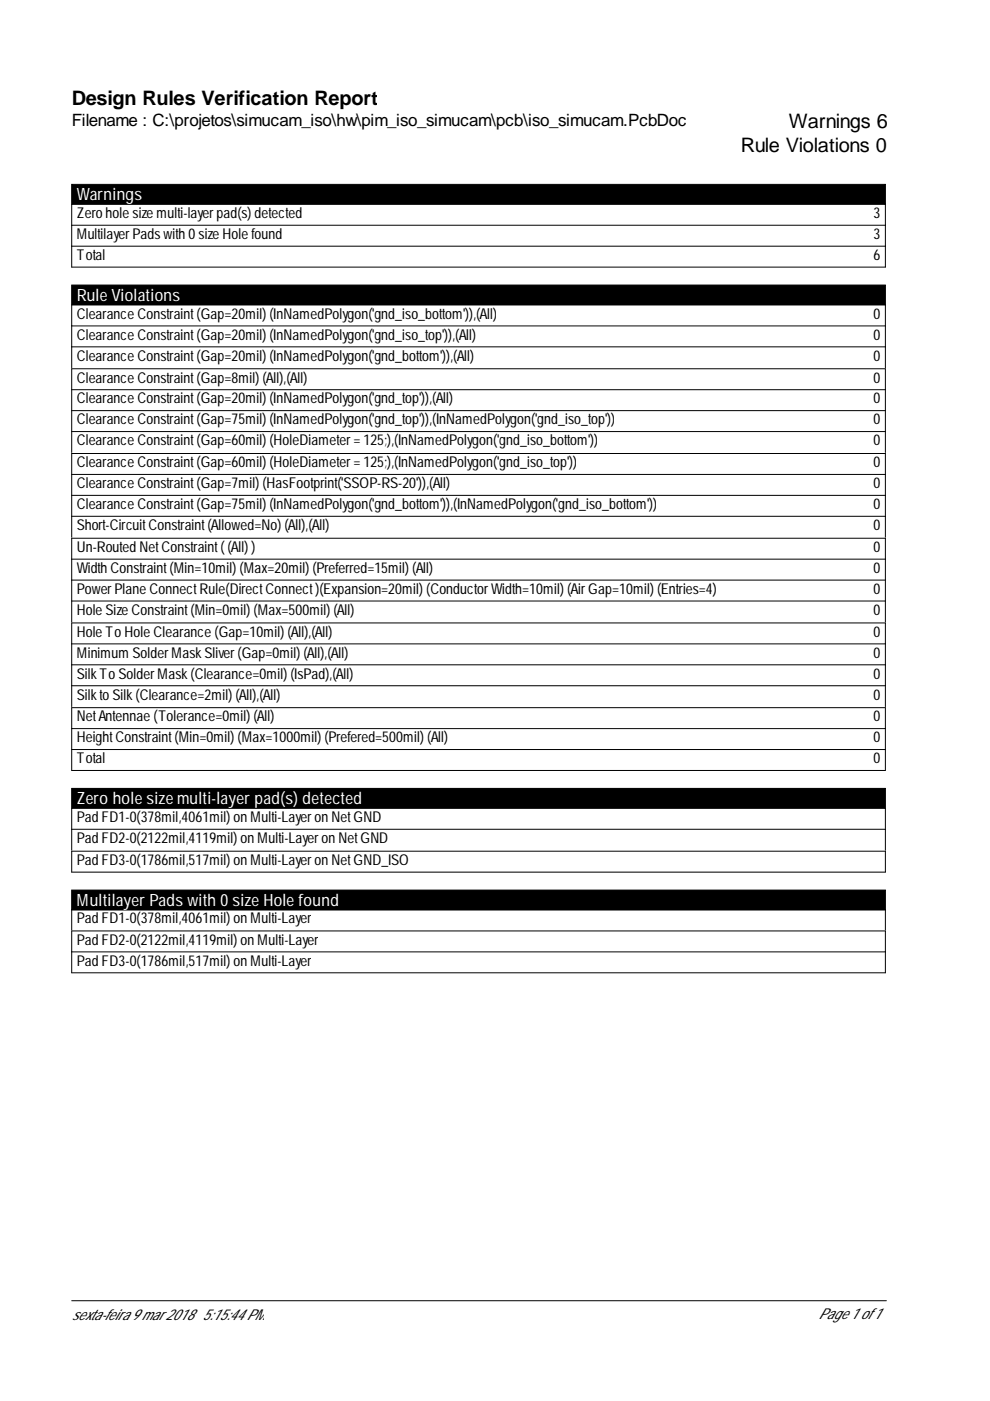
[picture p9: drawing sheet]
<svg xmlns="http://www.w3.org/2000/svg" width="210mm" height="297mm" viewBox="0 0 210 297" stroke-linecap="round" stroke-linejoin="round" font-family="sans-serif">
<defs><g id="words">
<g font-size="4.2">
<text x="15.2" y="22.2">Design Rules Verification Report</text>
<text x="167.2" y="27.1">Warnings 6</text>
<text x="157.1" y="32.1">Rule Violations 0</text>
</g>
<text font-size="3.6" x="15.2" y="26.7">Filename : C:\projetos\simucam_iso\hw\pim_iso_simucam\pcb\iso_simucam.PcbDoc</text>
<g font-size="3.6" fill="#fff">
<text x="16.3" y="42.4">Warnings</text>
<text x="16.3" y="63.8">Rule Violations</text>
<text x="16.3" y="170.5">Zero hole size multi-layer pad(s) detected</text>
<text x="16.3" y="192.1">Multilayer Pads with 0size Hole found</text>
</g>
<g font-size="3.2">
<text x="16.3" y="46.2">Zerohole size multi-layerpad(s) detected</text>
<text x="185.2" y="46.2">3</text>
<text x="16.3" y="50.7">MultilayerPadswith 0size Hole found</text>
<text x="185.2" y="50.7">3</text>
<text x="16.3" y="55.1">Total</text>
<text x="185.2" y="55.1">6</text>
<text x="16.3" y="67.6">Clearance Constraint(Gap=20mil) (InNamedPolygon('gnd_iso_bottom')),(All)</text>
<text x="185.2" y="67.6">0</text>
<text x="16.3" y="72">Clearance Constraint(Gap=20mil) (InNamedPolygon('gnd_iso_top')),(All)</text>
<text x="16.3" y="76.5">Clearance Constraint(Gap=20mil) (InNamedPolygon('gnd_bottom')),(All)</text>
<text x="185.2" y="72">0</text>
<text x="185.2" y="76.5">0</text>
<text x="16.3" y="81.1">Clearance Constraint(Gap=8mil) (All),(All)</text>
<text x="185.2" y="81.1">0</text>
<text x="16.3" y="85.5">Clearance Constraint(Gap=20mil) (InNamedPolygon('gnd_top')),(All)</text>
<text x="16.3" y="90">Clearance Constraint(Gap=75mil) (InNamedPolygon('gnd_top')),(InNamedPolygon('gnd_iso_top'))</text>
<text x="185.2" y="85.5">0</text>
<text x="185.2" y="90">0</text>
<text x="16.3" y="94.4">Clearance Constraint(Gap=60mil) (HoleDiameter=125;),(InNamedPolygon('gnd_iso_bottom'))</text>
<text x="185.2" y="94.4">0</text>
<text x="16.3" y="99.1">Clearance Constraint(Gap=60mil) (HoleDiameter=125;),(InNamedPolygon('gnd_iso_top'))</text>
<text x="185.2" y="99.1">0</text>
<text x="16.3" y="103.5">Clearance Constraint(Gap=7mil) (HasFootprint('SSOP-RS-20')),(All)</text>
<text x="16.3" y="107.9">Clearance Constraint(Gap=75mil) (InNamedPolygon('gnd_bottom')),(InNamedPolygon('gnd_iso_bottom'))</text>
<text x="185.2" y="103.5">0</text>
<text x="185.2" y="107.9">0</text>
<text x="16.3" y="112.4">Short-CircuitConstraint(Allowed=No) (All),(All)</text>
<text x="185.2" y="112.4">0</text>
<text x="16.3" y="117">Un-Routed NetConstraint((All) )</text>
<text x="185.2" y="117">0</text>
<text x="16.3" y="121.5">Width Constraint(Min=10mil) (Max=20mil) (Preferred=15mil) (All)</text>
<text x="16.3" y="125.9">PowerPlane ConnectRule(DirectConnect)(Expansion=20mil) (ConductorWidth=10mil) (AirGap=10mil) (Entries=4)</text>
<text x="185.2" y="121.5">0</text>
<text x="185.2" y="125.9">0</text>
<text x="16.3" y="130.4">Hole Size Constraint(Min=0mil) (Max=500mil) (All)</text>
<text x="185.2" y="130.4">0</text>
<text x="16.3" y="135">Hole ToHole Clearance (Gap=10mil) (All),(All)</text>
<text x="185.2" y="135">0</text>
<text x="16.3" y="139.4">Minimum SolderMaskSliver(Gap=0mil) (All),(All)</text>
<text x="16.3" y="143.9">SilkToSolderMask(Clearance=0mil) (IsPad),(All)</text>
<text x="185.2" y="139.4">0</text>
<text x="185.2" y="143.9">0</text>
<text x="16.3" y="148.3">SilktoSilk(Clearance=2mil) (All),(All)</text>
<text x="185.2" y="148.3">0</text>
<text x="16.3" y="153">NetAntennae (Tolerance=0mil) (All)</text>
<text x="185.2" y="153">0</text>
<text x="16.3" y="157.4">HeightConstraint(Min=0mil) (Max=1000mil) (Prefered=500mil) (All)</text>
<text x="16.3" y="161.8">Total</text>
<text x="185.2" y="157.4">0</text>
<text x="185.2" y="161.8">0</text>
<text x="16.3" y="174.3">Pad FD1-0(378mil,4061mil) on Multi-Layeron NetGND</text>
<text x="16.3" y="178.7">Pad FD2-0(2122mil,4119mil) on Multi-Layeron NetGND</text>
<text x="16.3" y="183.4">Pad FD3-0(1786mil,517mil) on Multi-Layeron NetGND_ISO</text>
<text x="16.3" y="195.7">Pad FD1-0(378mil,4061mil) on Multi-Layer</text>
<text x="16.3" y="200.3">Pad FD2-0(2122mil,4119mil) on Multi-Layer</text>
<text x="16.3" y="204.7">Pad FD3-0(1786mil,517mil) on Multi-Layer</text>
<text x="15.2" y="279.9">sexta-feira 9mar2018</text>
<text x="42.9" y="279.9">5:15:44PM</text>
<text x="173.6" y="279.7">Page 1 of1</text>
</g>
</g></defs>
<path d="M15.2 39.1h172.5v4.2h-172.5zM15.2 60.4h172.5v4.3h-172.5zM15.2 167.2h172.5v4.2h-172.5zM15.2 188.7h172.5v4.2h-172.5z" fill="#000" stroke="#000" stroke-width=".21"/>
<g fill="none" stroke="#000" stroke-width=".21">
<path d="M15.2 47.8h172.5M15.2 43.3v13.3h172.5v-13.3M15.2 52.2h172.5M15.2 64.7v13.3M15.2 69.1h172.5M15.2 73.5h172.5M187.7 64.7v13.3M15.2 95.9v-17.7h172.5v17.7M15.2 82.6h172.5M15.2 87.1h172.5M15.2 91.5h172.5M15.2 113.9v-17.7h172.5v17.7"/>
<path d="M15.2 100.6h172.5M15.2 105h172.5M15.2 109.5h172.5M15.2 118.6h172.5M15.2 131.9v-17.8h172.5v17.8M15.2 123h172.5M15.2 127.4h172.5M15.2 136.5h172.5M15.2 149.8v-17.7h172.5v17.7M15.2 150h172.5v13.4h-172.5zM15.2 141h172.5M15.2 145.4h172.5"/>
<path d="M15.2 154.5h172.5M15.2 158.9h172.5M15.2 171.4v8.9M15.2 175.8h172.5M187.7 171.4v8.9M15.2 180.5h172.5v4.4h-172.5zM15.2 192.7v4.5M15.2 197.4h172.5v8.9h-172.5zM187.7 192.7v4.5M15.2 201.8h172.5M15.2 275.8h172.7"/>
</g>
<use href="#words"/>
</svg>
